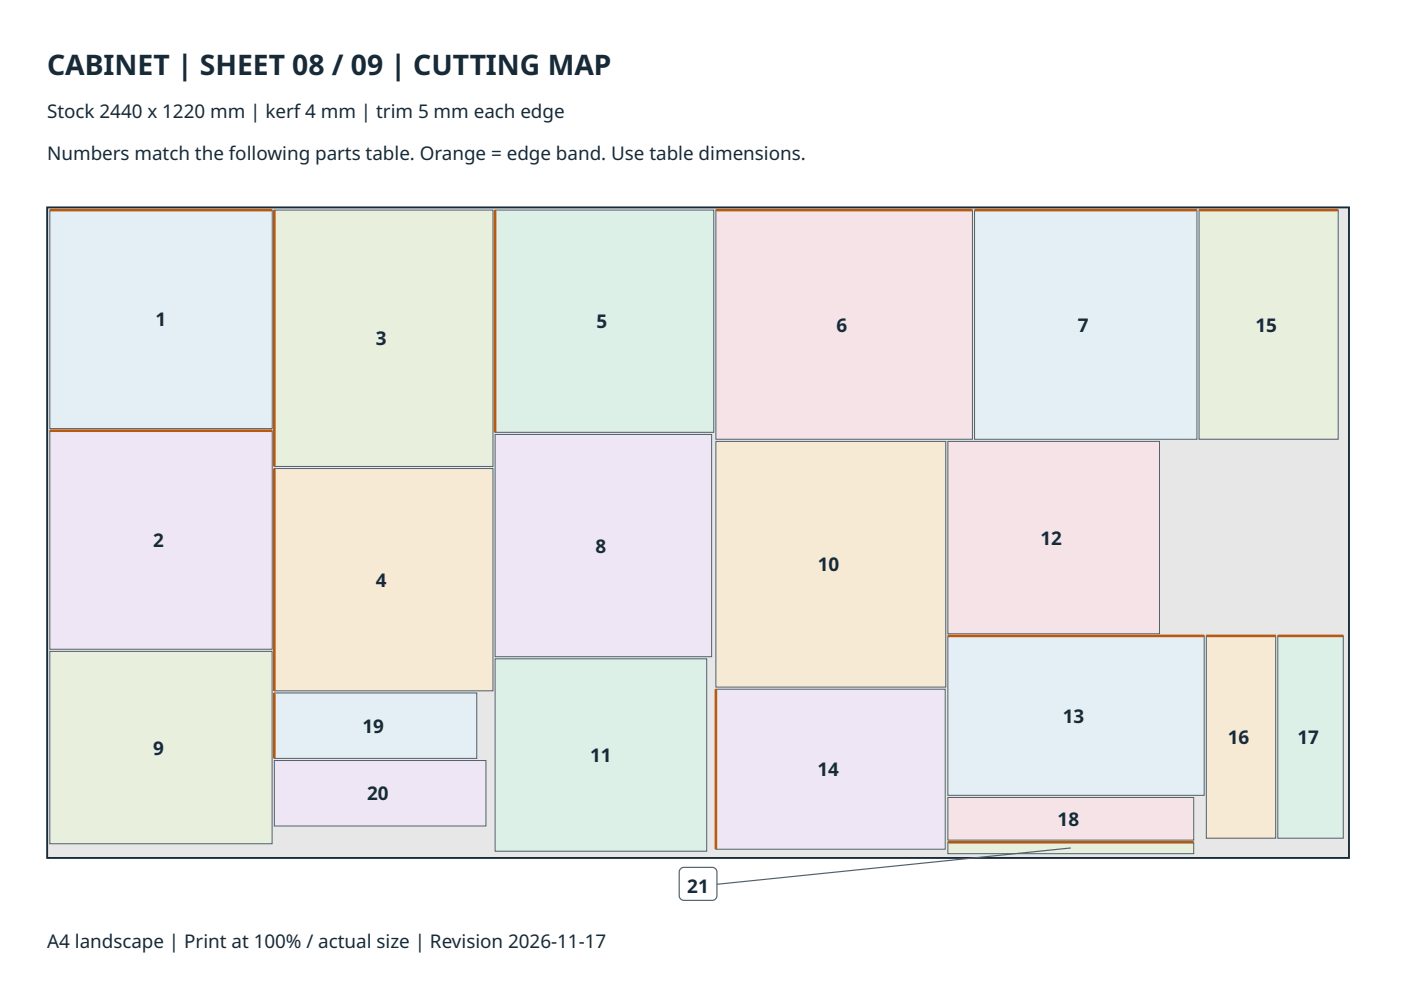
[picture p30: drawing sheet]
<svg xmlns="http://www.w3.org/2000/svg" width="297mm" height="210mm" viewBox="0 0 297 210" stroke-linecap="round" stroke-linejoin="round" font-family="sans-serif">
<defs><g id="words">
<text font-size="6" fill="#172a38" x="10" y="16">CABINET | SHEET 08 / 09 | CUTTING MAP</text>
<g font-size="4" fill="#172a38">
<text x="10" y="25">Stock 2440 x 1220 mm | kerf 4 mm | trim 5 mm each edge</text>
<text x="10" y="34">Numbers match the following parts table. Orange = edge band. Use table dimensions.</text>
<text x="33" y="69.2">1</text>
<text x="126.5" y="69.6">5</text>
<text x="177.3" y="70.3">6</text>
<text x="228.6" y="70.3">7</text>
<text x="266.2" y="70.3">15</text>
<text x="79.7" y="73.2">3</text>
<text x="32.5" y="116">2</text>
<text x="126.3" y="117.2">8</text>
<text x="220.6" y="115.5">12</text>
<text x="79.7" y="124.4">4</text>
<text x="173.4" y="121.1">10</text>
<text x="76.8" y="155.4">19</text>
<text x="225.4" y="153.2">13</text>
<text x="32.5" y="160">9</text>
<text x="125.1" y="161.6">11</text>
<text x="260.3" y="157.8">16</text>
<text x="275.1" y="157.8">17</text>
<text x="173.3" y="164.6">14</text>
<text x="77.8" y="169.7">20</text>
<text x="224.2" y="175.1">18</text>
<text x="145.7" y="189.4">21</text>
<text x="10" y="200.9">A4 landscape | Print at 100% / actual size | Revision 2026-11-17</text>
</g>
</g></defs>
<path d="M10 44h276v137.9h-276z" fill="#e7e7e7"/>
<path d="M10 44h276v137.9h-276z" fill="none" stroke="#172a38" stroke-width=".4"/>
<path d="M10.6 44.5h47.1v46.4h-47.1z" fill="#e4eff5"/>
<path d="M10.6 44.5h47.1v46.4h-47.1z" fill="none" stroke="#52606b" stroke-width=".21"/>
<path d="M10.6 44.5h47.1z" fill="#000" stroke="#b8590e" stroke-width=".55"/>
<path d="M10.6 91.3h47.1v46.4h-47.1z" fill="#eee6f5"/>
<path d="M10.6 91.3h47.1v46.4h-47.1z" fill="none" stroke="#52606b" stroke-width=".21"/>
<path d="M10.6 91.3h47.1z" fill="#000" stroke="#b8590e" stroke-width=".55"/>
<path d="M58.2 44.5h46.3v54.4h-46.3z" fill="#e8f0dd"/>
<path d="M58.2 44.5h46.3v54.4h-46.3z" fill="none" stroke="#52606b" stroke-width=".21"/>
<path d="M58.2 44.5v54.4z" fill="#000" stroke="#b8590e" stroke-width=".55"/>
<path d="M58.2 99.4h46.3v47.1h-46.3z" fill="#f7ead4"/>
<path d="M58.2 99.4h46.3v47.1h-46.3z" fill="none" stroke="#52606b" stroke-width=".21"/>
<path d="M58.2 99.4v47.1z" fill="#000" stroke="#b8590e" stroke-width=".55"/>
<path d="M105 44.5h46.3v47.2h-46.3z" fill="#dcf0e8"/>
<path d="M105 44.5h46.3v47.2h-46.3z" fill="none" stroke="#52606b" stroke-width=".21"/>
<path d="M105 44.5v47.2z" fill="#000" stroke="#b8590e" stroke-width=".55"/>
<path d="M151.8 44.5h54.4v48.6h-54.4z" fill="#f6e3e8"/>
<path d="M151.8 44.5h54.4v48.6h-54.4z" fill="none" stroke="#52606b" stroke-width=".21"/>
<path d="M151.8 44.5h54.4z" fill="#000" stroke="#b8590e" stroke-width=".55"/>
<path d="M206.6 44.5h47.2v48.6h-47.2z" fill="#e4eff5"/>
<path d="M206.6 44.5h47.2v48.6h-47.2z" fill="none" stroke="#52606b" stroke-width=".21"/>
<path d="M206.6 44.5h47.2z" fill="#000" stroke="#b8590e" stroke-width=".55"/>
<path d="M105 92.1h45.9v47.1h-45.9z" fill="#eee6f5"/>
<path d="M105 92.1h45.9v47.1h-45.9z" fill="none" stroke="#52606b" stroke-width=".21"/>
<path d="M10.6 138.1h47.1v40.8h-47.1z" fill="#e8f0dd"/>
<path d="M10.6 138.1h47.1v40.8h-47.1z" fill="none" stroke="#52606b" stroke-width=".21"/>
<path d="M151.8 93.6h48.7v52.1h-48.7z" fill="#f7ead4"/>
<path d="M151.8 93.6h48.7v52.1h-48.7z" fill="none" stroke="#52606b" stroke-width=".21"/>
<path d="M105 139.7h44.8v40.8h-44.8z" fill="#dcf0e8"/>
<path d="M105 139.7h44.8v40.8h-44.8z" fill="none" stroke="#52606b" stroke-width=".21"/>
<path d="M201 93.6h44.8v40.8h-44.8z" fill="#f6e3e8"/>
<path d="M201 93.6h44.8v40.8h-44.8z" fill="none" stroke="#52606b" stroke-width=".21"/>
<path d="M201 134.8h54.3v33.8h-54.3z" fill="#e4eff5"/>
<path d="M201 134.8h54.3v33.8h-54.3z" fill="none" stroke="#52606b" stroke-width=".21"/>
<path d="M201 134.8h54.3z" fill="#000" stroke="#b8590e" stroke-width=".55"/>
<path d="M151.8 146.1h48.6v33.9h-48.6z" fill="#eee6f5"/>
<path d="M151.8 146.1h48.6v33.9h-48.6z" fill="none" stroke="#52606b" stroke-width=".21"/>
<path d="M151.8 146.1v33.9z" fill="#000" stroke="#b8590e" stroke-width=".55"/>
<path d="M254.2 44.5h29.5v48.6h-29.5z" fill="#e8f0dd"/>
<path d="M254.2 44.5h29.5v48.6h-29.5z" fill="none" stroke="#52606b" stroke-width=".21"/>
<path d="M254.2 44.5h29.5z" fill="#000" stroke="#b8590e" stroke-width=".55"/>
<path d="M255.8 134.8h14.7v42.9h-14.7z" fill="#f7ead4"/>
<path d="M255.8 134.8h14.7v42.9h-14.7z" fill="none" stroke="#52606b" stroke-width=".21"/>
<path d="M255.8 134.8h14.7z" fill="#000" stroke="#b8590e" stroke-width=".55"/>
<path d="M270.9 134.8h13.9v42.9h-13.9z" fill="#dcf0e8"/>
<path d="M270.9 134.8h13.9v42.9h-13.9z" fill="none" stroke="#52606b" stroke-width=".21"/>
<path d="M270.9 134.8h13.9z" fill="#000" stroke="#b8590e" stroke-width=".55"/>
<path d="M201 169.1h52.1v9h-52.1z" fill="#f6e3e8"/>
<path d="M201 169.1h52.1v9h-52.1z" fill="none" stroke="#52606b" stroke-width=".21"/>
<path d="M58.2 146.9h42.9v13.9h-42.9z" fill="#e4eff5"/>
<path d="M58.2 146.9h42.9v13.9h-42.9z" fill="none" stroke="#52606b" stroke-width=".21"/>
<path d="M58.2 146.9v13.9z" fill="#000" stroke="#b8590e" stroke-width=".55"/>
<path d="M58.2 161.2h44.8v13.9h-44.8z" fill="#eee6f5"/>
<path d="M58.2 161.2h44.8v13.9h-44.8z" fill="none" stroke="#52606b" stroke-width=".21"/>
<path d="M201 178.6h52.1v2.4h-52.1z" fill="#e8f0dd"/>
<path d="M201 178.6h52.1v2.4h-52.1z" fill="none" stroke="#52606b" stroke-width=".21"/>
<path d="M201 178.6h52.1z" fill="#000" stroke="#b8590e" stroke-width=".55"/>
<path d="M227 179.8l-79 8.1" fill="none" stroke="#52606b" stroke-width=".25"/>
<path d="M144.3 184.2l.7-.3h6a1 1 0 0 1 1 1v5a1 1 0 0 1-1 1h-6a1 1 0 0 1-1-1v-5z" fill-rule="evenodd" fill="#fff"/>
<path d="M144.3 184.2l.7-.3h6a1 1 0 0 1 1 1v5a1 1 0 0 1-1 1h-6a1 1 0 0 1-1-1v-5z" fill="none" stroke="#52606b" stroke-width=".25"/>
<use href="#words"/>
</svg>
